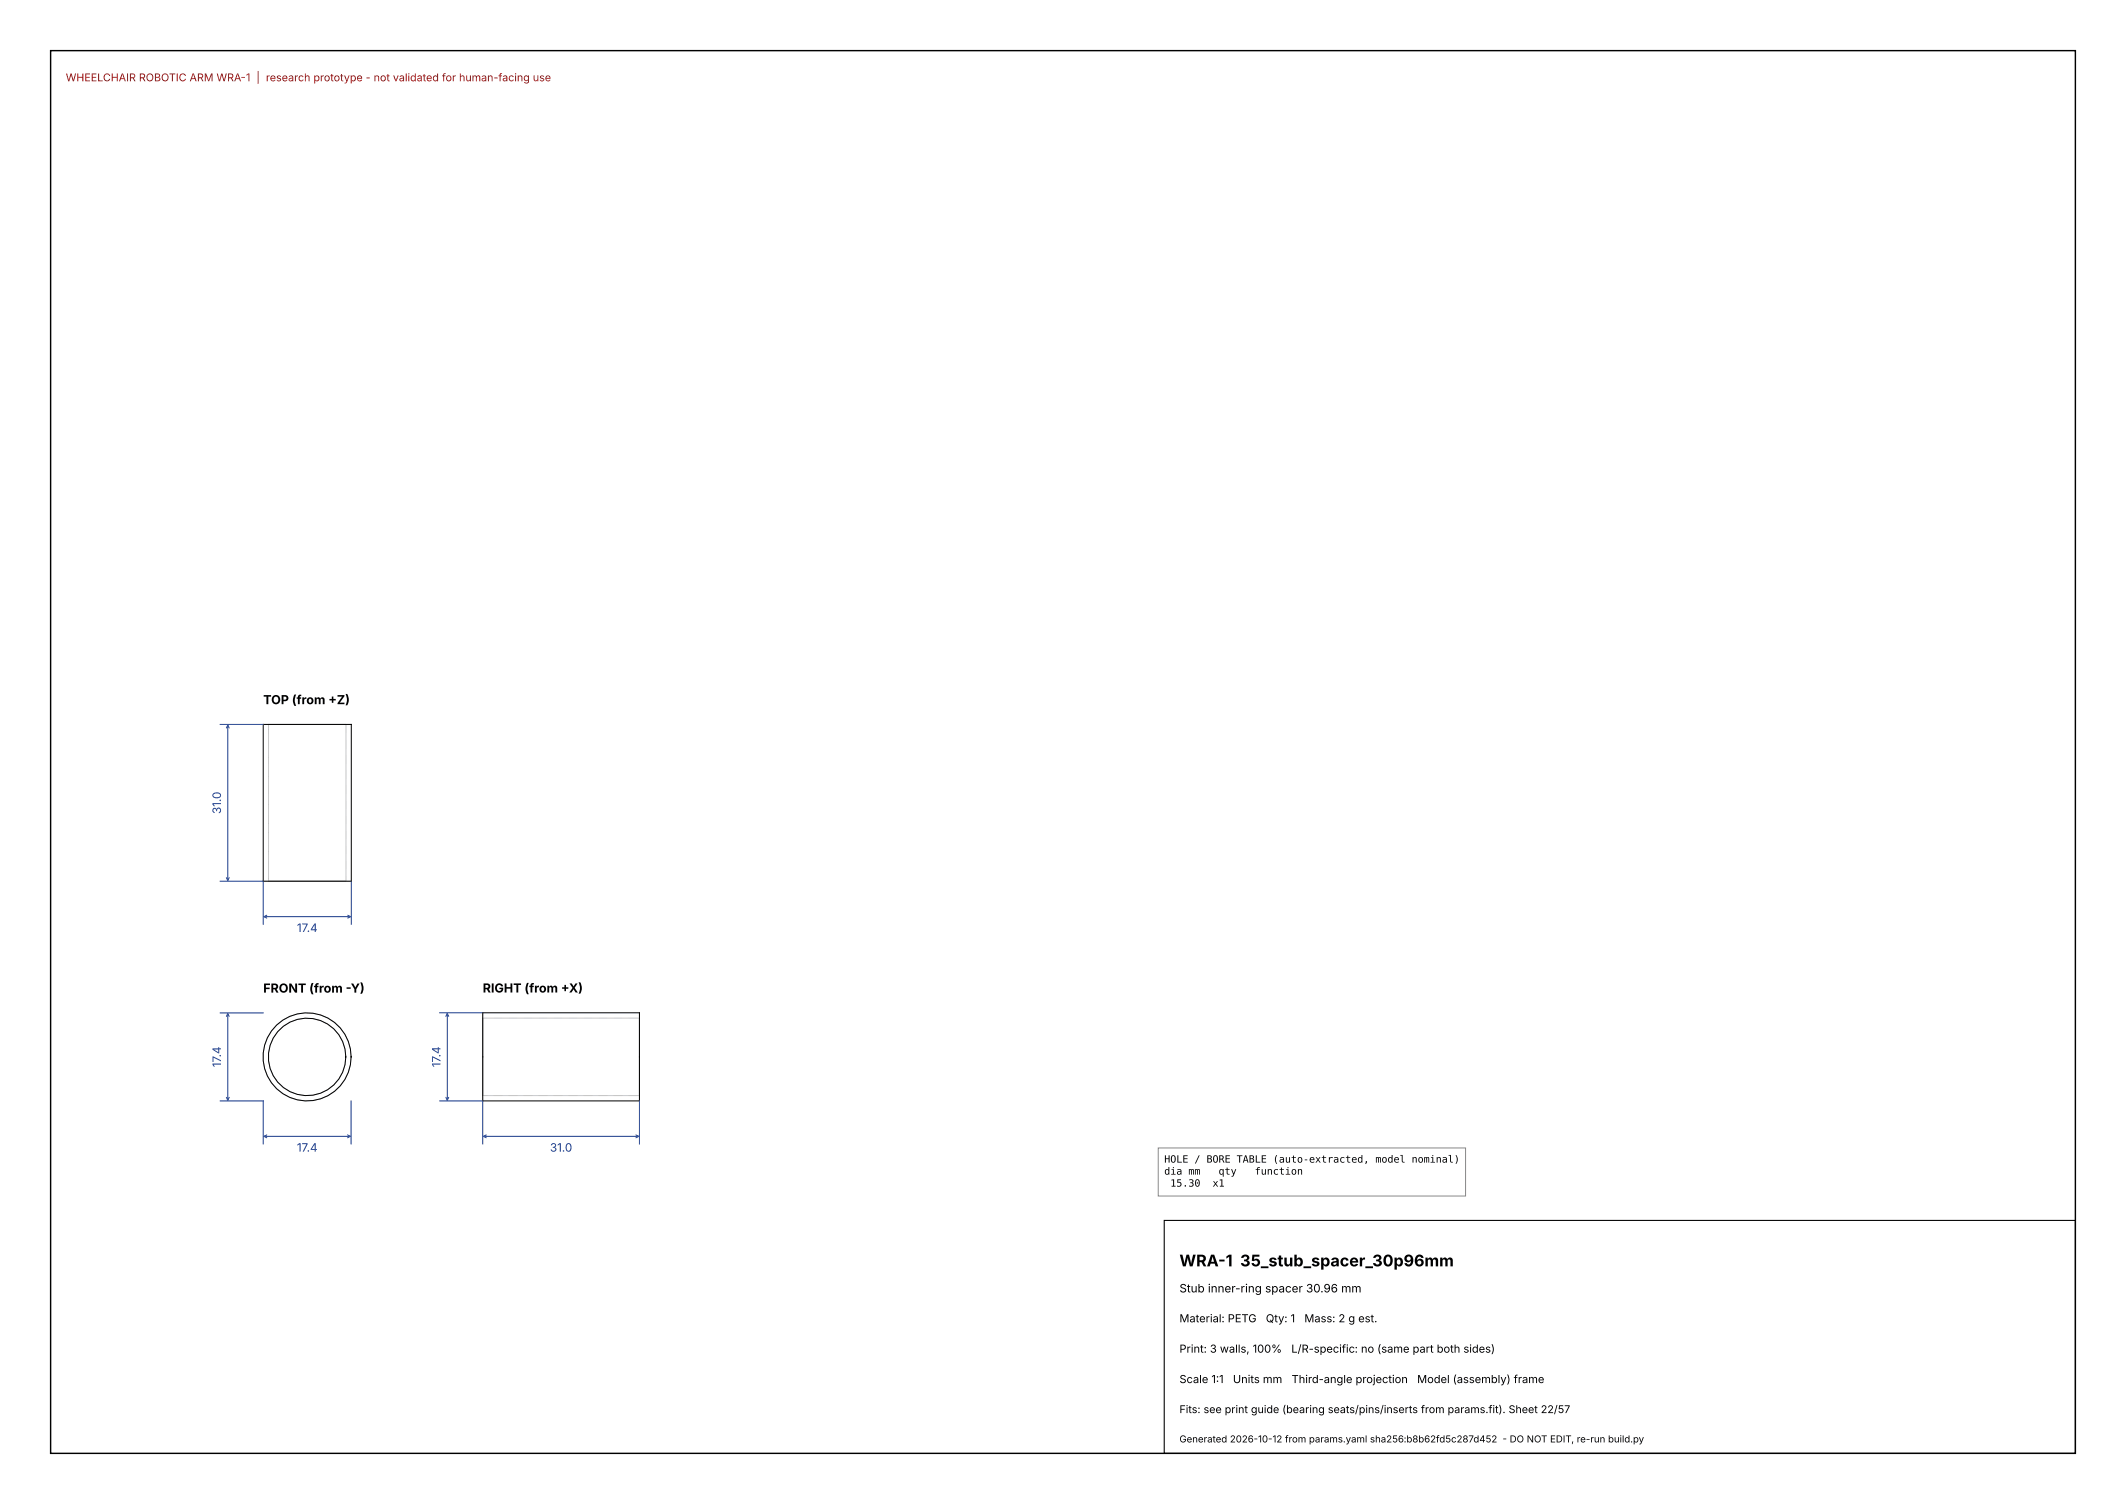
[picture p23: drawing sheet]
<svg xmlns="http://www.w3.org/2000/svg" width="420mm" height="297mm" viewBox="0 0 420 297" stroke-linecap="round" stroke-linejoin="round" font-family="sans-serif">
<defs><g id="words">
<text font-size="3.2" x="233" y="250.1">WRA-1 35_stub_spacer_30p96mm</text>
<g font-size="2.5">
<text x="52" y="139.1">TOP (from +Z)</text>
<text x="52" y="196">FRONT (from -Y)</text>
<text x="95.4" y="196">RIGHT (from +X)</text>
</g>
<g font-size="2.3" fill="#1a3b8a">
<text x="43.6" y="160.7" transform="rotate(-90 43.6 160.7)">31.0</text>
<text x="58.7" y="184">17.4</text>
<text x="43.6" y="210.8" transform="rotate(-90 43.6 210.8)">17.4</text>
<text x="87" y="210.7" transform="rotate(-90 87 210.7)">17.4</text>
<text x="58.6" y="227.4">17.4</text>
<text x="108.6" y="227.4">31.0</text>
</g>
<text font-size="2.3" x="233" y="255.2">Stub inner-ring spacer 30.96 mm</text>
<g font-size="2.2">
<text x="233" y="261.1">Material: PETG</text>
<text x="250.1" y="261.1">Qty: 1</text>
<text x="257.7" y="261.1">Mass: 2 g est.</text>
<text x="233" y="267.1">Print: 3 walls, 100%</text>
<text x="255.1" y="267.1">L/R-specific: no (same part both sides)</text>
<text x="233" y="273.1">Scale 1:1</text>
<text x="243.6" y="273.1">Units mm</text>
<text x="255.2" y="273.1">Third-angle projection</text>
<text x="280" y="273.1">Model (assembly) frame</text>
</g>
<text font-size="2.1" fill="#a01010" x="13" y="16.1">WHEELCHAIR ROBOTIC ARM WRA-1 | research prototype - not validated for human-facing use</text>
<text font-size="2.1" x="233" y="279.1">Fits: see print guide (bearing seats/pins/inserts from params.fit). Sheet 22/57</text>
<g font-size="2">
<text x="230" y="229.6">HOLE / BORE TABLE (auto-extracted, model nominal)</text>
<text x="230" y="232">dia mm</text>
<text x="240.7" y="232">qty</text>
<text x="247.9" y="232">function</text>
<text x="231.2" y="234.3">15.30</text>
<text x="239.5" y="234.3">x1</text>
</g>
<text font-size="1.9" x="233" y="284.8">Generated 2026-10-12 from params.yaml sha256:b8b62fd5c287d452 - DO NOT EDIT, re-run build.py</text>
</g></defs>
<path d="M10 10h400v277h-400z" fill="none" stroke="#000" stroke-width=".28"/>
<path d="M230 241h180v46h-180z" fill="none" stroke="#000" stroke-width=".21"/>
<g fill="none" stroke="#9a9a9a" stroke-width=".2">
<path d="M52 143.1h17.4M53.1 143.1h15.3v30.9h-15.3zM52 174h17.4M95.4 200v17.4M95.4 201.1v15.3M95.4 216.4h30.9M95.4 201.1h30.9M126.3 200v17.4M126.3 201.1v15.3"/>
<circle cx="60.7" cy="208.7" r="7.7"/>
<circle cx="60.7" cy="208.7" r="8.7"/>
</g>
<g fill="none" stroke="#000" stroke-width=".2">
<path d="M52 143.1h17.4v30.9h-17.4zM95.4 200h30.9v17.4h-30.9z"/>
<circle cx="60.7" cy="208.7" r="7.7"/>
<circle cx="60.7" cy="208.7" r="8.7"/>
</g>
<g fill="none" stroke="#1a3b8a" stroke-width=".2">
<path d="M43.5 143.1h8.5M44.7 143.8l.3-.6 .3 .6M45 143.2v30.7M43.5 174h8.5v8.5M44.7 173.3l.3 .6 .3-.6M69.4 174v8.5M52.1 181h17.2M52.7 180.7l-.6 .3 .6 .3M68.7 180.7l.6 .3-.6 .3M43.5 217.4h8.5v8.5M43.5 200h8.5M44.7 200.7l.3-.5 .3 .5"/>
<path d="M44.7 216.7l.3 .6 .3-.6M45 200.2v17.1M69.4 217.4v8.5M86.9 217.4h8.5v8.5M86.9 200h8.5M88.1 200.7l.3-.6 .2 .6M88.1 216.7l.3 .6 .2-.6M88.4 200.1v17.2M126.3 217.4v8.5M52.1 224.4h17.1M52.7 224.1l-.6 .3 .6 .3M68.7 224.1l.5 .3-.5 .3"/>
<path d="M95.5 224.4h30.7M96.1 224.1l-.6 .3 .6 .3M125.6 224.1l.6 .3-.6 .3"/>
</g>
<path d="M228.8 226.7h60.7v9.5h-60.7z" fill="#fff" stroke="#888" stroke-width=".2"/>
<use href="#words"/>
</svg>
